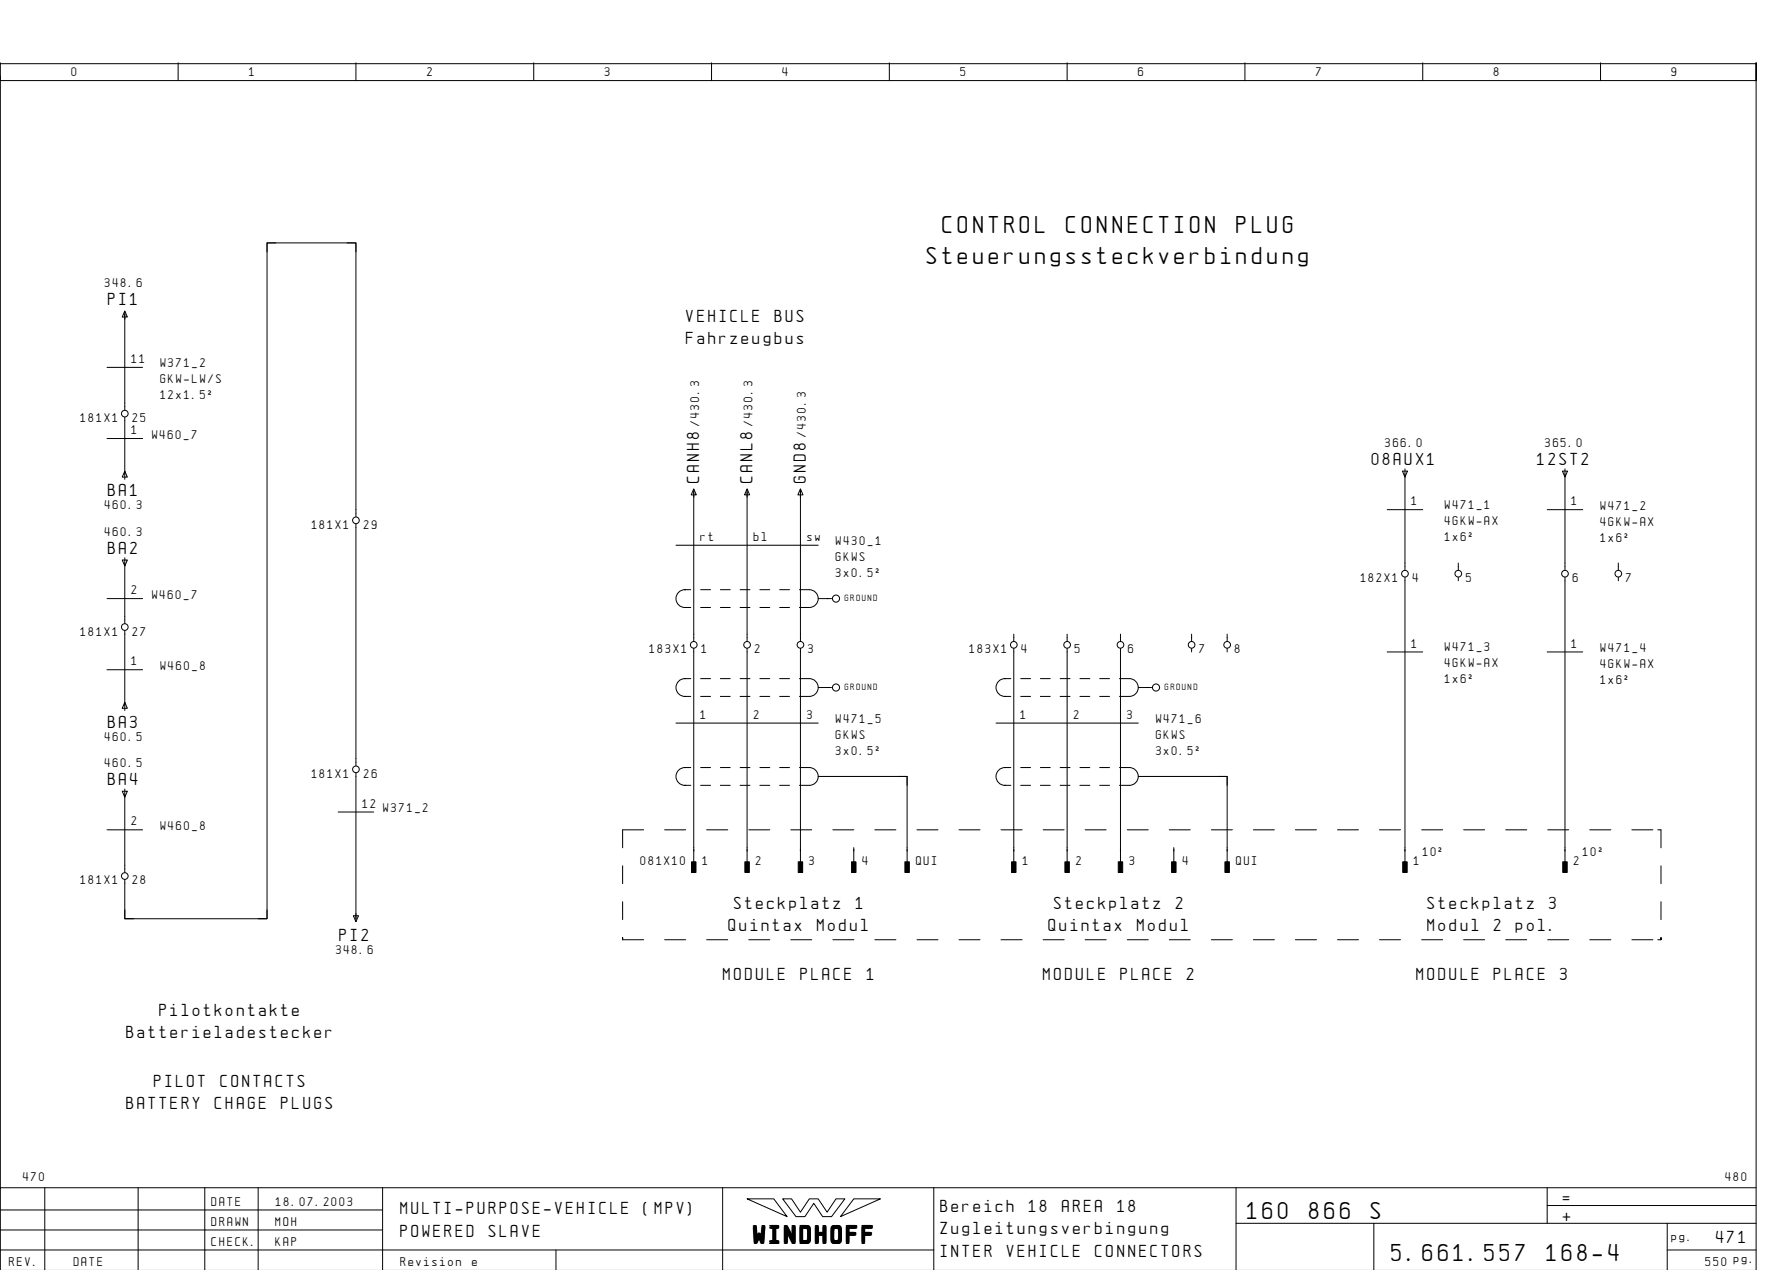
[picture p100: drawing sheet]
<svg xmlns="http://www.w3.org/2000/svg" width="399mm" height="286mm" viewBox="0 0 399 286" stroke-linecap="round" stroke-linejoin="round" font-family="sans-serif">
<defs><g id="words">
<g font-size="4.4">
<text x="212" y="52.4">CONTROL</text>
<text x="239.9" y="52.4">CONNECTION</text>
<text x="278.2" y="52.4">PLUG</text>
<text x="208.5" y="59.4">Steuerungssteckverbindung</text>
<text x="280.6" y="274.1">160</text>
<text x="294.5" y="274.1">866</text>
<text x="308.4" y="274.1">S</text>
<text x="169.5" y="279.3">WINDHOFF</text>
<text x="313.1" y="283.6">5.661.557</text>
<text x="347.9" y="283.6">168-4</text>
</g>
<g font-size="3.1">
<text x="24.3" y="68.6">PI1</text>
<text x="154.4" y="72.4">VEHICLE</text>
<text x="154.4" y="77.4">Fahrzeugbus</text>
<text x="174.3" y="72.4">BUS</text>
<text x="308.6" y="104.6">08AUX1</text>
<text x="345.9" y="104.6">12ST2</text>
<text x="24.3" y="111.6">BA1</text>
<text x="157.3" y="108.6" transform="rotate(-90 157.3 108.6)">CANH8</text>
<text x="169.3" y="108.6" transform="rotate(-90 169.3 108.6)">CANL8</text>
<text x="181.3" y="108.6" transform="rotate(-90 181.3 108.6)">GND8</text>
<text x="24.3" y="124.6">BA2</text>
<text x="24.3" y="163.6">BA3</text>
<text x="24.3" y="176.6">BA4</text>
<text x="163.9" y="209.4">Quintax</text>
<text x="165.2" y="204.4">Steckplatz</text>
<text x="183.8" y="209.4">Modul</text>
<text x="192.5" y="204.4">1</text>
<text x="235.9" y="209.4">Quintax</text>
<text x="237.2" y="204.4">Steckplatz</text>
<text x="255.8" y="209.4">Modul</text>
<text x="264.5" y="204.4">2</text>
<text x="321.2" y="204.4">Steckplatz</text>
<text x="321.2" y="209.4">Modul</text>
<text x="336.1" y="209.4">2</text>
<text x="341.1" y="209.4">pol.</text>
<text x="348.5" y="204.4">3</text>
<text x="76.3" y="211.6">PI2</text>
<text x="162.7" y="220.4">MODULE</text>
<text x="180.1" y="220.4">PLACE</text>
<text x="195" y="220.4">1</text>
<text x="234.7" y="220.4">MODULE</text>
<text x="252.1" y="220.4">PLACE</text>
<text x="267" y="220.4">2</text>
<text x="318.7" y="220.4">MODULE</text>
<text x="336.1" y="220.4">PLACE</text>
<text x="351" y="220.4">3</text>
<text x="28.4" y="233.4">Batterieladestecker</text>
<text x="35.9" y="228.4">Pilotkontakte</text>
<text x="34.7" y="244.4">PILOT</text>
<text x="49.6" y="244.4">CONTACTS</text>
<text x="28.4" y="249.4">BATTERY</text>
<text x="48.3" y="249.4">CHAGE</text>
<text x="63.3" y="249.4">PLUGS</text>
<text x="90.1" y="273.1">MULTI-PURPOSE-VEHICLE</text>
<text x="144.8" y="273.1">(MPV)</text>
<text x="211.6" y="272.6">Bereich</text>
<text x="231.5" y="272.6">18</text>
<text x="238.9" y="272.6">AREA</text>
<text x="251.4" y="272.6">18</text>
<text x="351.6" y="270.6">=</text>
<text x="351.6" y="274.6">+</text>
<text x="90.1" y="278.1">POWERED</text>
<text x="110" y="278.1">SLAVE</text>
<text x="211.6" y="277.6">Zugleitungsverbingung</text>
<text x="386.1" y="279.6">471</text>
<text x="211.6" y="282.6">INTER</text>
<text x="226.5" y="282.6">VEHICLE</text>
<text x="246.4" y="282.6">CONNECTORS</text>
</g>
<g font-size="2.3">
<text x="16.1" y="17.1">0</text>
<text x="56.1" y="17.1">1</text>
<text x="96.1" y="17.1">2</text>
<text x="136.1" y="17.1">3</text>
<text x="176.1" y="17.1">4</text>
<text x="216.1" y="17.1">5</text>
<text x="256.1" y="17.1">6</text>
<text x="296.1" y="17.1">7</text>
<text x="336.1" y="17.1">8</text>
<text x="376.1" y="17.1">9</text>
<text x="23.6" y="64.5">348.6</text>
<text x="29.6" y="81.6">11</text>
<text x="36.1" y="82.6">W371_2</text>
<text x="36.1" y="86.2">GKW-LW/S</text>
<text x="36.1" y="89.8">12x1.5˝</text>
<text x="18.1" y="94.9">181X1</text>
<text x="29.8" y="94.9">25</text>
<text x="157.3" y="95.7" transform="rotate(-90 157.3 95.7)">/430.3</text>
<text x="169.3" y="95.7" transform="rotate(-90 169.3 95.7)">/430.3</text>
<text x="29.6" y="97.6">1</text>
<text x="34.2" y="98.7">W460_7</text>
<text x="181.3" y="98.3" transform="rotate(-90 181.3 98.3)">/430.3</text>
<text x="311.6" y="100.5">366.0</text>
<text x="347.6" y="100.5">365.0</text>
<text x="317.6" y="113.6">1</text>
<text x="353.6" y="113.6">1</text>
<text x="23.6" y="114.6">460.3</text>
<text x="70.1" y="118.9">181X1</text>
<text x="81.8" y="118.9">29</text>
<text x="325.1" y="114.4">W471_1</text>
<text x="325.1" y="118">4GKW-AX</text>
<text x="360.1" y="114.6">W471_2</text>
<text x="360.1" y="118.2">4GKW-AX</text>
<text x="23.6" y="120.5">460.3</text>
<text x="157.6" y="121.6">rt</text>
<text x="169.6" y="121.6">bl</text>
<text x="181.6" y="121.6">sw</text>
<text x="188.1" y="122.6">W430_1</text>
<text x="325.1" y="121.6">1x6˝</text>
<text x="360.1" y="121.8">1x6˝</text>
<text x="188.1" y="126.2">GKWS</text>
<text x="188.1" y="129.8">3x0.5˝</text>
<text x="306.1" y="130.9">182X1</text>
<text x="317.8" y="130.9">4</text>
<text x="329.8" y="130.9">5</text>
<text x="353.8" y="130.9">6</text>
<text x="365.8" y="130.9">7</text>
<text x="29.6" y="133.6">2</text>
<text x="34.2" y="134.7">W460_7</text>
<text x="18.1" y="142.9">181X1</text>
<text x="29.8" y="142.9">27</text>
<text x="29.6" y="149.6">1</text>
<text x="146.1" y="146.9">183X1</text>
<text x="157.8" y="146.9">1</text>
<text x="169.8" y="146.9">2</text>
<text x="181.8" y="146.9">3</text>
<text x="218.1" y="146.9">183X1</text>
<text x="229.8" y="146.9">4</text>
<text x="241.8" y="146.9">5</text>
<text x="253.8" y="146.9">6</text>
<text x="269.8" y="146.9">7</text>
<text x="277.8" y="146.9">8</text>
<text x="317.6" y="145.6">1</text>
<text x="325.1" y="146.4">W471_3</text>
<text x="325.1" y="150">4GKW-AX</text>
<text x="353.6" y="145.6">1</text>
<text x="360.1" y="146.6">W471_4</text>
<text x="36.1" y="150.6">W460_8</text>
<text x="325.1" y="153.6">1x6˝</text>
<text x="360.1" y="150.2">4GKW-AX</text>
<text x="360.1" y="153.8">1x6˝</text>
<text x="157.6" y="161.6">1</text>
<text x="169.6" y="161.6">2</text>
<text x="181.6" y="161.6">3</text>
<text x="229.6" y="161.6">1</text>
<text x="241.6" y="161.6">2</text>
<text x="253.6" y="161.6">3</text>
<text x="23.6" y="166.6">460.5</text>
<text x="188.1" y="162.6">W471_5</text>
<text x="188.1" y="166.2">GKWS</text>
<text x="260.1" y="162.6">W471_6</text>
<text x="260.1" y="166.2">GKWS</text>
<text x="23.6" y="172.5">460.5</text>
<text x="188.1" y="169.8">3x0.5˝</text>
<text x="260.1" y="169.8">3x0.5˝</text>
<text x="70.1" y="174.9">181X1</text>
<text x="81.8" y="174.9">26</text>
<text x="29.6" y="185.6">2</text>
<text x="81.6" y="181.6">12</text>
<text x="86.2" y="182.7">W371_2</text>
<text x="36.1" y="186.6">W460_8</text>
<text x="144.1" y="194.5">081X10</text>
<text x="158.1" y="194.5">1</text>
<text x="170.1" y="194.5">2</text>
<text x="182.1" y="194.5">3</text>
<text x="194.1" y="194.5">4</text>
<text x="206.1" y="194.5">QUI</text>
<text x="230.1" y="194.5">1</text>
<text x="242.1" y="194.5">2</text>
<text x="254.1" y="194.5">3</text>
<text x="266.1" y="194.5">4</text>
<text x="278.1" y="194.5">QUI</text>
<text x="318.1" y="194.5">1</text>
<text x="320.1" y="192.4">10˝</text>
<text x="354.1" y="194.5">2</text>
<text x="356.1" y="192.4">10˝</text>
<text x="18.1" y="198.9">181X1</text>
<text x="29.8" y="198.9">28</text>
<text x="75.6" y="214.6">348.6</text>
<text x="5.2" y="265.6">470</text>
<text x="388.2" y="265.6">480</text>
<text x="47.6" y="271.1">DATE</text>
<text x="47.6" y="275.6">DRAWN</text>
<text x="62" y="275.6">MOH</text>
<text x="62.1" y="271.1">18.07.2003</text>
<text x="47.6" y="280.1">CHECK.</text>
<text x="62" y="280.1">KAP</text>
<text x="376.1" y="279.1">pg.</text>
<text x="2.1" y="284.6">REV.</text>
<text x="16.6" y="284.6">DATE</text>
<text x="90.1" y="284.6">Revision</text>
<text x="106.2" y="284.6">e</text>
<text x="383.7" y="284.6">550 pg.</text>
</g>
<g font-size="1.6">
<text x="190.1" y="135.3">GROUND</text>
<text x="190.1" y="155.3">GROUND</text>
<text x="262.1" y="155.3">GROUND</text>
</g>
</g></defs>
<g fill="none" stroke="#000" stroke-width=".22">
<path d="M.1 14.1v4h395v-4v271.6M.1 17.1v250M.1 14.3h395M40.1 14.1v4M80.1 14.1v4M120.1 14.1v4M160.1 14.1v4M200.1 14.1v4M240.1 14.1v4M280.1 14.1v4M320.1 14.1v4M360.1 14.1v4"/>
<path d="M62.1 54.6h-2v2M78.1 54.6h2v2M28.1 69.9l.6 1.4h-1.2zM28.1 70v22.2M24.1 82.6h8M24.1 98.6h8M28.1 93.8v14M28.1 105.9l.6 1.4h-1.2zM80.1 116.2v-61.6h-20v152h-32v-8.8M80.1 117.8v54.4M156.1 110v34.2M156.1 109.9l.6 1.4h-1.2z"/>
<path d="M168.1 109.9l.5 1.4h-1.1zM168.1 110v34.2M180.1 109.9l.5 1.4h-1.1zM180.1 110v34.2M312.1 114.6h8M315.5 105.9h1.2l-.6 1.4zM316.1 105.5v22.7M348.1 114.6h8M351.5 105.9h1.2l-.6 1.4zM352.1 105.5v22.7M24.1 134.6h8M27.5 125.9h1.2l-.6 1.4z"/>
<path d="M28.1 125.5v14.7M152.1 122.6h32M154.1 132.6a2 2 0 0 0-2 2 2 2 0 0 0 2 2M154.2 136.6h-.1h1.3M154.2 132.6h-.1h1.3M157.6 136.6h2.2M157.6 132.6h2.2M162 136.6h2.3M162 132.6h2.3M166.5 136.6h2.2M166.5 132.6h2.2M171 136.6h2.2"/>
<path d="M171 132.6h2.2M175.4 136.6h2.2M175.4 132.6h2.2M179.8 132.6h2.3a2 2 0 0 1 2 2 2 2 0 0 1-2 2h-2.3M184.1 134.6h3M186.1 134.6h.1M316.1 129.8v64.4M328.1 126.6v1.6M328.1 129.8v.8M352.1 129.8v64.4M364.1 126.6v1.6M364.1 129.8v.8"/>
<path d="M24.1 150.6h8M28.1 157.9l.6 1.4h-1.2zM28.1 141.8v18M154.1 152.6a2 2 0 0 0-2 2 2 2 0 0 0 2 2M154.2 156.6h-.1h1.3M154.2 152.6h-.1h1.3M156.1 145.8v48.4M157.6 156.6h2.2M157.6 152.6h2.2M162 156.6h2.3M162 152.6h2.3M166.5 156.6h2.2"/>
<path d="M166.5 152.6h2.2M168.1 145.8v48.4M171 156.6h2.2M171 152.6h2.2M175.4 156.6h2.2M175.4 152.6h2.2M179.8 152.6h2.3a2 2 0 0 1 2 2 2 2 0 0 1-2 2h-2.3M180.1 145.8v48.4M184.1 154.6h3M186.1 154.6h.1M226.1 152.6a2 2 0 0 0-2 2 2 2 0 0 0 2 2M226.2 156.6h-.1h1.3"/>
<path d="M226.2 152.6h-.1h1.3M228.1 145.8v48.4M228.1 142.6v1.6M229.6 156.6h2.3M229.6 152.6h2.3M234.1 156.6h2.2M234.1 152.6h2.2M238.5 156.6h2.2M238.5 152.6h2.2M240.1 145.8v48.4M240.1 142.6v1.6M242.9 156.6h2.3"/>
<path d="M242.9 152.6h2.3M247.4 156.6h2.2M247.4 152.6h2.2M251.9 152.6h2.2a2 2 0 0 1 2 2 2 2 0 0 1-2 2h-2.2M252.1 145.8v48.4M252.1 142.6v1.6M256.1 154.6h3M258.1 154.6h.1M268.1 142.6v1.6M268.1 145.8v.8M276.1 142.6v1.6M276.1 145.8v.8"/>
<path d="M312.1 146.6h8M348.1 146.6h8M27.5 178h1.2l-.6 1.3zM28.1 177.4v18.8M80.1 173.8v33.4M152.1 162.6h32M154.1 172.6a2 2 0 0 0-2 2 2 2 0 0 0 2 2M154.2 176.6h-.1h1.3M154.2 172.6h-.1h1.3M157.6 176.6h2.2M157.6 172.6h2.2M162 176.6h2.3"/>
<path d="M162 172.6h2.3M166.5 176.6h2.2M166.5 172.6h2.2M171 176.6h2.2M171 172.6h2.2M175.4 176.6h2.2M175.4 172.6h2.2M179.8 172.6h2.3a2 2 0 0 1 2 2 2 2 0 0 1-2 2h-2.3M184.1 174.6h20v19.6M202.1 174.6h2v2M224.1 162.6h32M226.1 172.6a2 2 0 0 0-2 2 2 2 0 0 0 2 2"/>
<path d="M226.2 176.6h-.1h1.3M226.2 172.6h-.1h1.3M229.6 176.6h2.3M229.6 172.6h2.3M234.1 176.6h2.2M234.1 172.6h2.2M238.5 176.6h2.2M238.5 172.6h2.2M242.9 176.6h2.3M242.9 172.6h2.3M247.4 176.6h2.2M247.4 172.6h2.2"/>
<path d="M251.9 172.6h2.2a2 2 0 0 1 2 2 2 2 0 0 1-2 2h-2.2M256.1 174.6h20v19.6M274.1 174.6h2v2M24.1 186.6h8M76.1 182.6h8M140.1 194.7v4M144.8 186.6h-4.7v4.1M149.5 186.6h4.7M159 186.6h4.7M168.4 186.6h4.8M177.9 186.6h4.7M187.4 186.6h4.7"/>
<path d="M192.1 190.6v3.6M196.8 186.6h4.8M206.3 186.6h4.7M215.8 186.6h4.7M225.2 186.6h4.8M234.7 186.6h4.7M244.1 186.6h4.8M253.6 186.6h4.7M263.1 186.6h4.7M264.1 190.6v3.6M272.5 186.6h4.8M282 186.6h4.7"/>
<path d="M291.4 186.6h4.8M300.9 186.6h4.7M310.3 186.6h4.8M319.8 186.6h4.7M329.3 186.6h4.7M338.7 186.6h4.8M348.2 186.6h4.7M357.6 186.6h4.8M367.1 186.6h4.7M372.9 186.6h.8v4.1M373.7 194.7v4M28.1 204.6v2h2"/>
<path d="M60.1 204.6v2h-2M79.5 206h1.2l-.6 1.3zM140.1 210.8v.5v-.4M140.1 202.8v4M140.1 211.4h4.7M149.5 211.4h4.7M159 211.4h4.7M168.5 211.4h4.7M177.9 211.4h4.7M187.4 211.4h4.7M196.8 211.4h4.8M206.3 211.4h4.7"/>
<path d="M215.8 211.4h4.7M225.2 211.4h4.8M234.7 211.4h4.7M244.1 211.4h4.8M253.6 211.4h4.7M263.1 211.4h4.7M272.5 211.4h4.8M282 211.4h4.7M291.4 211.4h4.8M300.9 211.4h4.7M310.3 211.4h4.8M319.8 211.4h4.7"/>
<path d="M329.3 211.4h4.7M338.7 211.4h4.8M348.2 211.4h4.7M357.7 211.4h4.7M367.1 211.4h4.8M372.9 211.4h.8M373.7 202.8v4M373.7 210.8v.5v-.4M10.1 267.1v18.5M31.1 267.1v18.5M46.1 267.1v18.6M58.1 267.1v18.6"/>
<path d="M86.1 272.1h-86M86.1 276.6h-86M86.1 267.1v18.6M162.6 267.1v18.6M168.1 269.6h6l3 4zM176.1 269.6h2l2 3 2-3h2l2 3 2-3h2l-3 4h-2l-2-3-2 3h-2zM192.1 269.6h6l-9 4zM210.1 267.1v18.6M278.1 275.1h117M278.1 267.1v18.6M309.1 275.1v10.6M348.1 271.1h47"/>
<path d="M348.1 267.1v8M375.1 275.1v10.6M395.1 267.1h-395v18.6M125.1 281.1v4.6M210.1 281.1h-210M375.1 281.1h20"/>
<circle cx="28.1" cy="93" r=".75"/>
<circle cx="80.1" cy="117" r=".75"/>
<circle cx="188.1" cy="134.6" r=".8"/>
<circle cx="316.1" cy="129" r=".75"/>
<circle cx="328.1" cy="129" r=".75"/>
<circle cx="352.1" cy="129" r=".75"/>
<circle cx="364.1" cy="129" r=".75"/>
<circle cx="28.1" cy="141" r=".75"/>
<circle cx="156.1" cy="145" r=".75"/>
<circle cx="168.1" cy="145" r=".75"/>
<circle cx="180.1" cy="145" r=".75"/>
<circle cx="188.1" cy="154.6" r=".8"/>
<circle cx="228.1" cy="145" r=".75"/>
<circle cx="240.1" cy="145" r=".75"/>
<circle cx="252.1" cy="145" r=".75"/>
<circle cx="260.1" cy="154.6" r=".8"/>
<circle cx="268.1" cy="145" r=".75"/>
<circle cx="276.1" cy="145" r=".75"/>
<circle cx="80.1" cy="173" r=".75"/>
<circle cx="28.1" cy="197" r=".75"/>
</g>
<path d="M155.6 193.8h1v2.4h-1zM167.6 193.8h1v2.4h-1zM179.6 193.8h1v2.4h-1zM191.6 193.8h1v2.4h-1zM203.6 193.8h1v2.4h-1zM227.6 193.8h1v2.4h-1zM239.6 193.8h1v2.4h-1zM251.6 193.8h1v2.4h-1zM263.6 193.8h1v2.4h-1zM275.6 193.8h1v2.4h-1zM315.6 193.8h1v2.4h-1zM351.6 193.8h1v2.4h-1z" fill="#000" stroke="#000" stroke-width=".22"/>
<use href="#words"/>
</svg>
